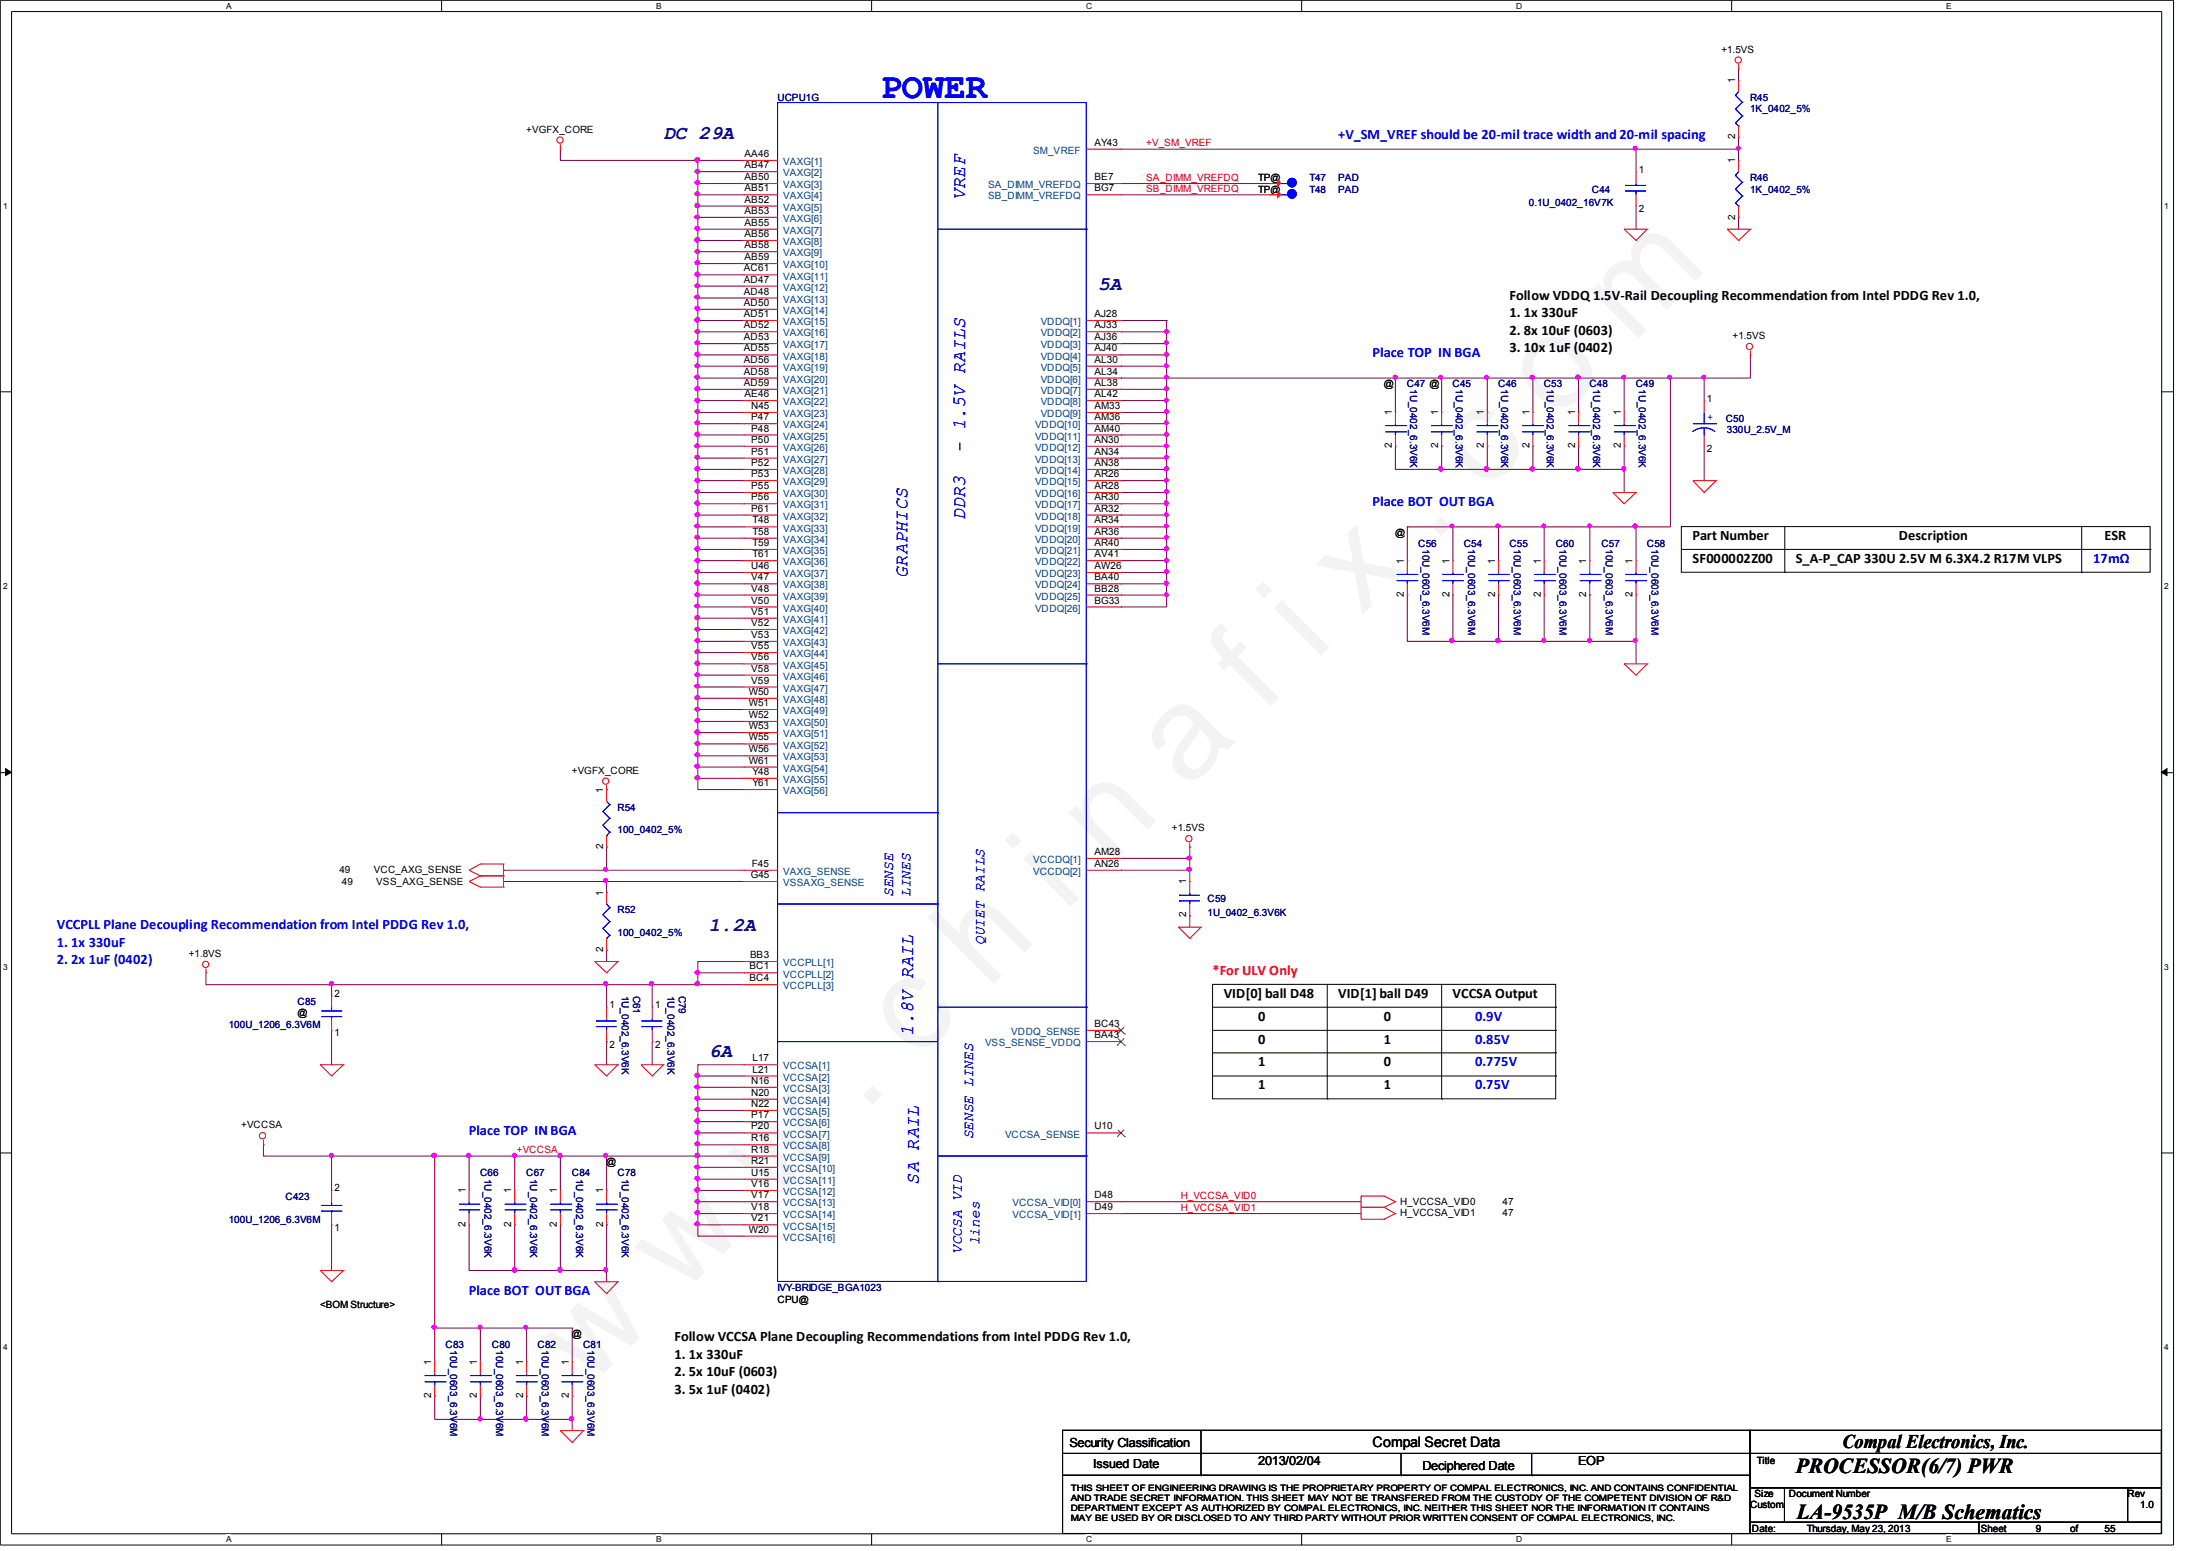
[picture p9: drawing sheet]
<svg xmlns="http://www.w3.org/2000/svg" width="297mm" height="210mm" viewBox="0 0 297 210" stroke-linecap="round" stroke-linejoin="round" font-family="sans-serif">
<defs><g id="words">
<text font-size="17.6" fill="#f0f" x="79.7" y="188" transform="rotate(-45 79.7 188)">w w w . c h i n a f i x . c o m</text>
<text font-size="4.9" fill="#00f" x="119.3" y="13.3">POWER</text>
<g font-size="2.9">
<text x="243.2" y="199.5">PROCESSOR(6/7) PWR</text>
<text x="243.4" y="205.7">LA-9535P M/B Schematics</text>
</g>
<g font-size="2.6" fill="#000080">
<text x="89.8" y="18.9">DC 29A</text>
<text x="148.8" y="39.3">5A</text>
<text x="96" y="126.1">1.2A</text>
<text x="96" y="143.1">6A</text>
</g>
<text font-size="2.6" x="249.6" y="196.1">Compal Electronics, Inc.</text>
<g font-size="2.5" fill="#00f">
<text x="130.7" y="27.1" transform="rotate(-90 130.7 27.1)">VREF</text>
<text x="130.7" y="61.3" transform="rotate(-90 130.7 61.3)">- 1.5V RAILS</text>
<text x="130.7" y="70.4" transform="rotate(-90 130.7 70.4)">DDR3</text>
<text x="122.9" y="78.2" transform="rotate(-90 122.9 78.2)">GRAPHICS</text>
<text x="123.7" y="140.2" transform="rotate(-90 123.7 140.2)">1.8V RAIL</text>
<text x="124.5" y="160.4" transform="rotate(-90 124.5 160.4)">SA RAIL</text>
</g>
<g font-size="2" fill="#00f">
<text x="121" y="121.4" transform="rotate(-90 121 121.4)">SENSE</text>
<text x="123.4" y="121.4" transform="rotate(-90 123.4 121.4)">LINES</text>
<text x="133.3" y="127.9" transform="rotate(-90 133.3 127.9)">QUIET RAILS</text>
<text x="131.8" y="154.3" transform="rotate(-90 131.8 154.3)">SENSE LINES</text>
<text x="130.3" y="169.8" transform="rotate(-90 130.3 169.8)">VCCSA VID</text>
<text x="132.7" y="168.6" transform="rotate(-90 132.7 168.6)">lines</text>
</g>
<g font-size="1.9" fill="#00f">
<text x="181.3" y="18.9">+V_SM_VREF should be 20-mil trace width and 20-mil spacing</text>
<text x="185.9" y="48.3">Place TOP IN BGA</text>
<text x="185.9" y="68.5">Place BOT OUT BGA</text>
<text x="283.5" y="76.2">17mΩ</text>
<text x="7.7" y="125.8">VCCPLL Plane Decoupling Recommendation from Intel PDDG Rev 1.0,</text>
<text x="7.7" y="128.2">1. 1x 330uF</text>
<text x="7.7" y="130.6">2. 2x 1uF (0402)</text>
<text x="199.8" y="141.3">0.85V</text>
<text x="199.8" y="138.2">0.9V</text>
<text x="199.8" y="147.5">0.75V</text>
<text x="199.8" y="144.4">0.775V</text>
<text x="63.5" y="153.7">Place TOP IN BGA</text>
<text x="63.5" y="175.3">Place BOT OUT BGA</text>
</g>
<g font-size="1.9">
<text x="204.5" y="40.6">Follow VDDQ 1.5V-Rail Decoupling Recommendation from Intel PDDG Rev 1.0,</text>
<text x="204.5" y="42.9">1. 1x 330uF</text>
<text x="204.5" y="45.3">2. 8x 10uF (0603)</text>
<text x="204.5" y="47.7">3. 10x 1uF (0402)</text>
<text x="229.3" y="73.1">Part Number</text>
<text x="229.3" y="76.2">SF000002Z00</text>
<text x="243.2" y="76.2">S_A-P_CAP 330U 2.5V M 6.3X4.2 R17M VLPS</text>
<text x="257.2" y="73.1">Description</text>
<text x="285.1" y="73.1">ESR</text>
<text x="165.8" y="135.1">VID[0] ball D48</text>
<text x="181.3" y="135.1">VID[1] ball D49</text>
<text x="196.8" y="135.1">VCCSA Output</text>
<text x="170.4" y="138.2">0</text>
<text x="170.4" y="141.3">0</text>
<text x="187.5" y="138.2">0</text>
<text x="187.5" y="141.3">1</text>
<text x="170.4" y="147.5">1</text>
<text x="170.4" y="144.4">1</text>
<text x="187.5" y="144.4">0</text>
<text x="187.5" y="147.5">1</text>
<text x="91.4" y="181.6">Follow VCCSA Plane Decoupling Recommendations from Intel PDDG Rev 1.0,</text>
<text x="91.4" y="184">1. 1x 330uF</text>
<text x="91.4" y="186.3">2. 5x 10uF (0603)</text>
<text x="91.4" y="188.7">3. 5x 1uF (0402)</text>
<text x="185.9" y="195.9">Compal Secret Data</text>
</g>
<text font-size="1.9" fill="#f00" x="164.3" y="132">*For ULV Only</text>
<g font-size="1.7">
<text x="144.9" y="195.9">Security Classification</text>
<text x="148.1" y="198.8">Issued Date</text>
<text x="170.4" y="198.4">2013/02/04</text>
<text x="192.7" y="199">Deciphered Date</text>
<text x="213.8" y="198.4">EOP</text>
</g>
<g font-size="1.4">
<text x="233.2" y="7.1">+1.5VS</text>
<text x="71.3" y="17.9">+VGFX_CORE</text>
<text x="100.8" y="21.3">AA46</text>
<text x="100.8" y="22.8">AB47</text>
<text x="148.3" y="19.7">AY43</text>
<text x="222" y="23.5">1</text>
<text x="100.8" y="24.4">AB50</text>
<text x="100.8" y="25.9">AB51</text>
<text x="100.8" y="27.4">AB52</text>
<text x="100.8" y="29">AB53</text>
<text x="148.3" y="24.4">BE7</text>
<text x="148.3" y="25.9">BG7</text>
<text x="170.4" y="26.1">TP@</text>
<text x="170.4" y="24.5">TP@</text>
<text x="222" y="28.7">2</text>
<text x="100.8" y="30.6">AB55</text>
<text x="100.8" y="32.1">AB56</text>
<text x="100.8" y="33.6">AB58</text>
<text x="100.8" y="35.2">AB59</text>
<text x="100.8" y="36.7">AC61</text>
<text x="100.8" y="38.3">AD47</text>
<text x="100.8" y="39.9">AD48</text>
<text x="100.8" y="41.4">AD50</text>
<text x="100.8" y="42.9">AD51</text>
<text x="100.8" y="44.4">AD52</text>
<text x="100.8" y="46.1">AD53</text>
<text x="100.8" y="47.6">AD55</text>
<text x="148.3" y="42.9">AJ28</text>
<text x="148.3" y="44.4">AJ33</text>
<text x="148.3" y="46.1">AJ36</text>
<text x="148.3" y="47.6">AJ40</text>
<text x="234.7" y="45.9">+1.5VS</text>
<text x="100.8" y="49.1">AD56</text>
<text x="100.8" y="50.7">AD58</text>
<text x="100.8" y="52.2">AD59</text>
<text x="100.8" y="53.8">AE46</text>
<text x="148.3" y="49.1">AL30</text>
<text x="148.3" y="50.7">AL34</text>
<text x="148.3" y="52.2">AL38</text>
<text x="148.3" y="53.8">AL42</text>
<text x="187.5" y="52.4">@</text>
<text x="101.8" y="55.4">N45</text>
<text x="101.8" y="56.9">P47</text>
<text x="101.8" y="58.4">P48</text>
<text x="101.8" y="59.9">P50</text>
<text x="148.3" y="55.4">AM33</text>
<text x="148.3" y="58.4">AM40</text>
<text x="148.3" y="59.9">AN30</text>
<text x="148.3" y="56.9">AM36</text>
<text x="231.2" y="54.4">1</text>
<text x="101.8" y="61.6">P51</text>
<text x="101.8" y="63.1">P52</text>
<text x="101.8" y="64.6">P53</text>
<text x="148.3" y="61.6">AN34</text>
<text x="148.3" y="63.1">AN38</text>
<text x="148.3" y="64.6">AR26</text>
<text x="231.2" y="61.2">2</text>
<text x="101.8" y="66.2">P55</text>
<text x="101.8" y="67.7">P56</text>
<text x="101.8" y="69.3">P61</text>
<text x="101.9" y="70.9">T48</text>
<text x="148.3" y="66.2">AR28</text>
<text x="148.3" y="67.7">AR30</text>
<text x="148.3" y="69.3">AR32</text>
<text x="148.3" y="70.9">AR34</text>
<text x="101.8" y="77">U46</text>
<text x="101.9" y="72.4">T58</text>
<text x="101.9" y="73.9">T59</text>
<text x="101.9" y="75.4">T61</text>
<text x="148.3" y="72.4">AR36</text>
<text x="148.3" y="73.9">AR40</text>
<text x="148.3" y="75.4">AV41</text>
<text x="148.3" y="77">AW26</text>
<text x="189" y="72.6">@</text>
<text x="101.8" y="78.6">V47</text>
<text x="101.8" y="80.1">V48</text>
<text x="101.8" y="81.7">V50</text>
<text x="101.8" y="83.2">V51</text>
<text x="148.3" y="78.6">BA40</text>
<text x="148.3" y="80.1">BB28</text>
<text x="148.3" y="81.7">BG33</text>
<text x="101.8" y="84.8">V52</text>
<text x="101.8" y="86.4">V53</text>
<text x="101.8" y="87.9">V55</text>
<text x="101.8" y="89.4">V56</text>
<text x="101.4" y="94.1">W50</text>
<text x="101.4" y="95.6">W51</text>
<text x="101.8" y="90.9">V58</text>
<text x="101.8" y="92.5">V59</text>
<text x="101.4" y="97.2">W52</text>
<text x="101.4" y="98.7">W53</text>
<text x="101.4" y="100.2">W55</text>
<text x="101.4" y="101.9">W56</text>
<text x="77.5" y="104.7">+VGFX_CORE</text>
<text x="101.4" y="103.4">W61</text>
<text x="101.9" y="104.9">Y48</text>
<text x="101.9" y="106.4">Y61</text>
<text x="158.7" y="112.5">+1.5VS</text>
<text x="46" y="118.2">49</text>
<text x="46.3" y="119.8">49</text>
<text x="50.6" y="118.2">VCC_AXG_SENSE</text>
<text x="51" y="119.8">VSS_AXG_SENSE</text>
<text x="101.7" y="118.9">G45</text>
<text x="101.9" y="117.3">F45</text>
<text x="148.3" y="115.7">AM28</text>
<text x="148.3" y="117.3">AN26</text>
<text x="25.6" y="129.5">+1.8VS</text>
<text x="101.5" y="131.2">BC1</text>
<text x="101.6" y="129.7">BB3</text>
<text x="40.3" y="137.6">@</text>
<text x="45.3" y="135">2</text>
<text x="82.6" y="136.5">1</text>
<text x="88.7" y="136.5">1</text>
<text x="101.5" y="132.8">BC4</text>
<text x="45.3" y="140.2">1</text>
<text x="82.6" y="141.8">2</text>
<text x="88.7" y="141.8">2</text>
<text x="101.9" y="143.7">L17</text>
<text x="148.2" y="140.5">BA43</text>
<text x="148.3" y="139">BC43</text>
<text x="101.8" y="148.3">N20</text>
<text x="101.8" y="149.9">N22</text>
<text x="101.8" y="146.7">N16</text>
<text x="101.9" y="145.2">L21</text>
<text x="32.7" y="152.7">+VCCSA</text>
<text x="101.8" y="151.4">P17</text>
<text x="101.8" y="152.9">P20</text>
<text x="101.8" y="154.5">R16</text>
<text x="148.2" y="152.9">U10</text>
<text x="45.3" y="161.3">2</text>
<text x="82.1" y="157.7">@</text>
<text x="101.8" y="157.6">R21</text>
<text x="101.8" y="160.7">V16</text>
<text x="101.8" y="156">R18</text>
<text x="101.8" y="159.2">U15</text>
<text x="45.3" y="166.6">1</text>
<text x="101.4" y="166.9">W20</text>
<text x="101.8" y="162.2">V17</text>
<text x="101.8" y="163.8">V18</text>
<text x="101.8" y="165.4">V21</text>
<text x="148.3" y="163.8">D49</text>
<text x="148.3" y="162.2">D48</text>
<text x="189.7" y="164.7">H_VCCSA_VID1</text>
<text x="189.7" y="163.2">H_VCCSA_VID0</text>
<text x="203.5" y="164.7">47</text>
<text x="203.5" y="163.2">47</text>
<text x="43.3" y="177.1">&lt;BOM Structure&gt;</text>
<text x="105.3" y="176.4">CPU@</text>
<text x="77.5" y="181">@</text>
<text x="237.7" y="202.7">Size</text>
<text x="238" y="198.2">Title</text>
<text x="242.3" y="202.7">Document Number</text>
<text x="288.2" y="202.7">Rev</text>
<text x="237.1" y="204.2">Custom</text>
<text x="237.3" y="207.3">Date:</text>
<text x="244.8" y="207.3">Thursday, May 23, 2013</text>
<text x="268.3" y="207.3">Sheet</text>
<text x="275.8" y="207.3">9</text>
<text x="280.4" y="207.3">of</text>
<text x="285.1" y="207.3">55</text>
<text x="289.9" y="204.2">1.0</text>
</g>
<g font-size="1.4" fill="#000080">
<text x="105.3" y="13.6">UCPU1G</text>
<text x="237.1" y="13.6">R45</text>
<text x="237.1" y="15.2">1K_0402_5%</text>
<text x="177.4" y="26.1">T48</text>
<text x="177.4" y="24.5">T47</text>
<text x="181.3" y="26.1">PAD</text>
<text x="181.3" y="24.5">PAD</text>
<text x="207.1" y="27.9">0.1U_0402_16V7K</text>
<text x="215.6" y="26.1">C44</text>
<text x="237.1" y="24.5">R46</text>
<text x="237.1" y="26.1">1K_0402_5%</text>
<text x="190.6" y="52.4">C47 @</text>
<text x="196.8" y="52.4">C45</text>
<text x="202.9" y="52.4">C46</text>
<text x="209.1" y="52.4">C53</text>
<text x="215.3" y="52.4">C48</text>
<text x="221.6" y="52.4">C49</text>
<text x="233.8" y="57.1">C50</text>
<text x="233.9" y="58.6">330U_2.5V_M</text>
<text x="192.1" y="74.1">C56</text>
<text x="198.3" y="74.1">C54</text>
<text x="204.5" y="74.1">C55</text>
<text x="210.7" y="74.1">C60</text>
<text x="216.9" y="74.1">C57</text>
<text x="223.1" y="74.1">C58</text>
<text x="83.6" y="109.7">R54</text>
<text x="83.6" y="112.8">100_0402_5%</text>
<text x="83.6" y="123.6">R52</text>
<text x="163.6" y="122.1">C59</text>
<text x="163.6" y="124">1U_0402_6.3V6K</text>
<text x="83.6" y="126.7">100_0402_5%</text>
<text x="40.3" y="136.1">C85</text>
<text x="31" y="139.1">100U_1206_6.3V6M</text>
<text x="65" y="159.3">C66</text>
<text x="71.3" y="159.3">C67</text>
<text x="77.5" y="159.3">C84</text>
<text x="83.6" y="159.3">C78</text>
<text x="31" y="165.5">100U_1206_6.3V6M</text>
<text x="38.7" y="162.4">C423</text>
<text x="105.3" y="174.8">IVY-BRIDGE_BGA1023</text>
<text x="60.4" y="182.5">C83</text>
<text x="66.6" y="182.5">C80</text>
<text x="72.8" y="182.5">C82</text>
<text x="79" y="182.5">C81</text>
</g>
<g font-size="1.4" fill="#004080">
<text x="106.1" y="22.4">VAXG[1]</text>
<text x="106.1" y="23.9">VAXG[2]</text>
<text x="140" y="20.8">SM_VREF</text>
<text x="106.1" y="25.5">VAXG[3]</text>
<text x="106.1" y="27">VAXG[4]</text>
<text x="106.1" y="28.5">VAXG[5]</text>
<text x="133.9" y="25.5">SA_DIMM_VREFDQ</text>
<text x="133.9" y="27">SB_DIMM_VREFDQ</text>
<text x="106.1" y="30.1">VAXG[6]</text>
<text x="106.1" y="31.7">VAXG[7]</text>
<text x="106.1" y="33.2">VAXG[8]</text>
<text x="106.1" y="34.7">VAXG[9]</text>
<text x="106.1" y="36.3">VAXG[10]</text>
<text x="106.1" y="37.8">VAXG[11]</text>
<text x="106.1" y="39.4">VAXG[12]</text>
<text x="106.1" y="41">VAXG[13]</text>
<text x="106.1" y="42.5">VAXG[14]</text>
<text x="106.1" y="44">VAXG[15]</text>
<text x="106.1" y="45.6">VAXG[16]</text>
<text x="106.1" y="47.2">VAXG[17]</text>
<text x="141" y="44">VDDQ[1]</text>
<text x="141" y="45.6">VDDQ[2]</text>
<text x="141" y="47.2">VDDQ[3]</text>
<text x="106.1" y="48.7">VAXG[18]</text>
<text x="106.1" y="50.2">VAXG[19]</text>
<text x="106.1" y="51.8">VAXG[20]</text>
<text x="106.1" y="53.3">VAXG[21]</text>
<text x="141" y="48.7">VDDQ[4]</text>
<text x="141" y="50.2">VDDQ[5]</text>
<text x="141" y="51.8">VDDQ[6]</text>
<text x="141" y="53.3">VDDQ[7]</text>
<text x="106.1" y="54.9">VAXG[22]</text>
<text x="106.1" y="56.5">VAXG[23]</text>
<text x="106.1" y="58">VAXG[24]</text>
<text x="106.1" y="59.5">VAXG[25]</text>
<text x="140.2" y="59.5">VDDQ[11]</text>
<text x="140.2" y="58">VDDQ[10]</text>
<text x="141" y="54.9">VDDQ[8]</text>
<text x="141" y="56.5">VDDQ[9]</text>
<text x="106.1" y="61">VAXG[26]</text>
<text x="106.1" y="62.7">VAXG[27]</text>
<text x="106.1" y="64.2">VAXG[28]</text>
<text x="106.1" y="65.7">VAXG[29]</text>
<text x="140.2" y="61">VDDQ[12]</text>
<text x="140.2" y="62.7">VDDQ[13]</text>
<text x="140.2" y="64.2">VDDQ[14]</text>
<text x="140.2" y="65.7">VDDQ[15]</text>
<text x="106.1" y="67.3">VAXG[30]</text>
<text x="106.1" y="68.8">VAXG[31]</text>
<text x="106.1" y="70.4">VAXG[32]</text>
<text x="106.1" y="72">VAXG[33]</text>
<text x="140.2" y="67.3">VDDQ[16]</text>
<text x="140.2" y="68.8">VDDQ[17]</text>
<text x="140.2" y="70.4">VDDQ[18]</text>
<text x="140.2" y="72">VDDQ[19]</text>
<text x="106.1" y="73.5">VAXG[34]</text>
<text x="106.1" y="75">VAXG[35]</text>
<text x="106.1" y="76.5">VAXG[36]</text>
<text x="140.2" y="73.5">VDDQ[20]</text>
<text x="140.2" y="75">VDDQ[21]</text>
<text x="140.2" y="76.5">VDDQ[22]</text>
<text x="106.1" y="78.1">VAXG[37]</text>
<text x="106.1" y="79.7">VAXG[38]</text>
<text x="106.1" y="81.2">VAXG[39]</text>
<text x="106.1" y="82.8">VAXG[40]</text>
<text x="140.2" y="78.1">VDDQ[23]</text>
<text x="140.2" y="79.7">VDDQ[24]</text>
<text x="140.2" y="81.2">VDDQ[25]</text>
<text x="140.2" y="82.8">VDDQ[26]</text>
<text x="106.1" y="84.3">VAXG[41]</text>
<text x="106.1" y="85.9">VAXG[42]</text>
<text x="106.1" y="87.5">VAXG[43]</text>
<text x="106.1" y="89">VAXG[44]</text>
<text x="106.1" y="90.5">VAXG[45]</text>
<text x="106.1" y="92">VAXG[46]</text>
<text x="106.1" y="93.6">VAXG[47]</text>
<text x="106.1" y="95.2">VAXG[48]</text>
<text x="106.1" y="96.7">VAXG[49]</text>
<text x="106.1" y="98.3">VAXG[50]</text>
<text x="106.1" y="99.8">VAXG[51]</text>
<text x="106.1" y="101.3">VAXG[52]</text>
<text x="106.1" y="103">VAXG[53]</text>
<text x="106.1" y="104.5">VAXG[54]</text>
<text x="106.1" y="106">VAXG[55]</text>
<text x="106.1" y="107.5">VAXG[56]</text>
<text x="106.1" y="118.4">VAXG_SENSE</text>
<text x="106.1" y="120">VSSAXG_SENSE</text>
<text x="140" y="116.8">VCCDQ[1]</text>
<text x="140" y="118.4">VCCDQ[2]</text>
<text x="106.1" y="130.8">VCCPLL[1]</text>
<text x="106.1" y="132.3">VCCPLL[2]</text>
<text x="106.1" y="133.9">VCCPLL[3]</text>
<text x="133.4" y="141.6">VSS_SENSE_VDDQ</text>
<text x="137" y="140.1">VDDQ_SENSE</text>
<text x="106.1" y="144.8">VCCSA[1]</text>
<text x="106.1" y="149.4">VCCSA[4]</text>
<text x="106.1" y="146.3">VCCSA[2]</text>
<text x="106.1" y="147.8">VCCSA[3]</text>
<text x="106.1" y="151">VCCSA[5]</text>
<text x="106.1" y="152.5">VCCSA[6]</text>
<text x="106.1" y="154">VCCSA[7]</text>
<text x="106.1" y="155.6">VCCSA[8]</text>
<text x="136.1" y="154">VCCSA_SENSE</text>
<text x="106.1" y="158.7">VCCSA[10]</text>
<text x="106.1" y="161.8">VCCSA[12]</text>
<text x="106.1" y="157.1">VCCSA[9]</text>
<text x="106.1" y="160.3">VCCSA[11]</text>
<text x="106.1" y="163.3">VCCSA[13]</text>
<text x="106.1" y="164.9">VCCSA[14]</text>
<text x="106.1" y="166.5">VCCSA[15]</text>
<text x="106.1" y="168">VCCSA[16]</text>
<text x="137.2" y="164.9">VCCSA_VID[1]</text>
<text x="137.2" y="163.3">VCCSA_VID[0]</text>
</g>
<g font-size="1.4" fill="#f00">
<text x="155.3" y="19.8">+V_SM_VREF</text>
<text x="155.3" y="26">SB_DIMM_VREFDQ</text>
<text x="155.3" y="24.5">SA_DIMM_VREFDQ</text>
<text x="70" y="156.1">+VCCSA</text>
<text x="159.9" y="163.9">H_VCCSA_VID1</text>
<text x="159.9" y="162.3">H_VCCSA_VID0</text>
</g>
<text font-size="1.4" fill="#00f" x="231.3" y="56.8">+</text>
<g font-size="1.3">
<text x="235" y="11.3" transform="rotate(-90 235 11.3)">1</text>
<text x="235" y="22.1" transform="rotate(-90 235 22.1)">1</text>
<text x="235" y="18.9" transform="rotate(-90 235 18.9)">2</text>
<text x="235" y="29.7" transform="rotate(-90 235 29.7)">2</text>
<text x="188.6" y="56.2" transform="rotate(-90 188.6 56.2)">1</text>
<text x="194.8" y="56.2" transform="rotate(-90 194.8 56.2)">1</text>
<text x="201" y="56.2" transform="rotate(-90 201 56.2)">1</text>
<text x="207.2" y="56.2" transform="rotate(-90 207.2 56.2)">1</text>
<text x="213.4" y="56.2" transform="rotate(-90 213.4 56.2)">1</text>
<text x="219.5" y="56.2" transform="rotate(-90 219.5 56.2)">1</text>
<text x="188.6" y="60.7" transform="rotate(-90 188.6 60.7)">2</text>
<text x="194.8" y="60.7" transform="rotate(-90 194.8 60.7)">2</text>
<text x="201" y="60.7" transform="rotate(-90 201 60.7)">2</text>
<text x="207.2" y="60.7" transform="rotate(-90 207.2 60.7)">2</text>
<text x="213.4" y="60.7" transform="rotate(-90 213.4 60.7)">2</text>
<text x="219.5" y="60.7" transform="rotate(-90 219.5 60.7)">2</text>
<text x="190.2" y="76.4" transform="rotate(-90 190.2 76.4)">1</text>
<text x="196.3" y="76.4" transform="rotate(-90 196.3 76.4)">1</text>
<text x="202.5" y="76.4" transform="rotate(-90 202.5 76.4)">1</text>
<text x="208.7" y="76.4" transform="rotate(-90 208.7 76.4)">1</text>
<text x="214.9" y="76.4" transform="rotate(-90 214.9 76.4)">1</text>
<text x="221.1" y="76.4" transform="rotate(-90 221.1 76.4)">1</text>
<text x="190.2" y="80.9" transform="rotate(-90 190.2 80.9)">2</text>
<text x="196.3" y="80.9" transform="rotate(-90 196.3 80.9)">2</text>
<text x="202.5" y="80.9" transform="rotate(-90 202.5 80.9)">2</text>
<text x="208.7" y="80.9" transform="rotate(-90 208.7 80.9)">2</text>
<text x="214.9" y="80.9" transform="rotate(-90 214.9 80.9)">2</text>
<text x="221.1" y="80.9" transform="rotate(-90 221.1 80.9)">2</text>
<text x="81.7" y="107.4" transform="rotate(-90 81.7 107.4)">1</text>
<text x="81.7" y="115" transform="rotate(-90 81.7 115)">2</text>
<text x="160.7" y="119.7" transform="rotate(-90 160.7 119.7)">1</text>
<text x="81.7" y="121.2" transform="rotate(-90 81.7 121.2)">1</text>
<text x="160.7" y="124.2" transform="rotate(-90 160.7 124.2)">2</text>
<text x="81.7" y="128.9" transform="rotate(-90 81.7 128.9)">2</text>
<text x="63.1" y="161.5" transform="rotate(-90 63.1 161.5)">1</text>
<text x="69.3" y="161.5" transform="rotate(-90 69.3 161.5)">1</text>
<text x="75.4" y="161.5" transform="rotate(-90 75.4 161.5)">1</text>
<text x="81.7" y="161.5" transform="rotate(-90 81.7 161.5)">1</text>
<text x="63.1" y="166.1" transform="rotate(-90 63.1 166.1)">2</text>
<text x="69.3" y="166.1" transform="rotate(-90 69.3 166.1)">2</text>
<text x="75.4" y="166.1" transform="rotate(-90 75.4 166.1)">2</text>
<text x="81.7" y="166.1" transform="rotate(-90 81.7 166.1)">2</text>
<text x="58.4" y="184.8" transform="rotate(-90 58.4 184.8)">1</text>
<text x="64.6" y="184.8" transform="rotate(-90 64.6 184.8)">1</text>
<text x="70.9" y="184.8" transform="rotate(-90 70.9 184.8)">1</text>
<text x="77" y="184.8" transform="rotate(-90 77 184.8)">1</text>
<text x="58.4" y="189.3" transform="rotate(-90 58.4 189.3)">2</text>
<text x="64.6" y="189.3" transform="rotate(-90 64.6 189.3)">2</text>
<text x="70.9" y="189.3" transform="rotate(-90 70.9 189.3)">2</text>
<text x="77" y="189.3" transform="rotate(-90 77 189.3)">2</text>
</g>
<g font-size="1.3" fill="#000080">
<text x="191" y="52.7" transform="rotate(90 191 52.7)">1U_0402_6.3V6K</text>
<text x="197.2" y="52.7" transform="rotate(90 197.2 52.7)">1U_0402_6.3V6K</text>
<text x="203.4" y="52.7" transform="rotate(90 203.4 52.7)">1U_0402_6.3V6K</text>
<text x="209.5" y="52.7" transform="rotate(90 209.5 52.7)">1U_0402_6.3V6K</text>
<text x="215.8" y="52.7" transform="rotate(90 215.8 52.7)">1U_0402_6.3V6K</text>
<text x="222" y="52.7" transform="rotate(90 222 52.7)">1U_0402_6.3V6K</text>
<text x="192.7" y="74.3" transform="rotate(90 192.7 74.3)">10U_0603_6.3V6M</text>
<text x="198.9" y="74.3" transform="rotate(90 198.9 74.3)">10U_0603_6.3V6M</text>
<text x="205.1" y="74.3" transform="rotate(90 205.1 74.3)">10U_0603_6.3V6M</text>
<text x="211.2" y="74.3" transform="rotate(90 211.2 74.3)">10U_0603_6.3V6M</text>
<text x="217.5" y="74.3" transform="rotate(90 217.5 74.3)">10U_0603_6.3V6M</text>
<text x="223.7" y="74.3" transform="rotate(90 223.7 74.3)">10U_0603_6.3V6M</text>
<text x="84.2" y="134.8" transform="rotate(90 84.2 134.8)">1U_0402_6.3V6K</text>
<text x="85.8" y="134.8" transform="rotate(90 85.8 134.8)">C61</text>
<text x="90.4" y="134.8" transform="rotate(90 90.4 134.8)">1U_0402_6.3V6K</text>
<text x="91.9" y="134.8" transform="rotate(90 91.9 134.8)">C79</text>
<text x="65.6" y="159.6" transform="rotate(90 65.6 159.6)">1U_0402_6.3V6K</text>
<text x="71.8" y="159.6" transform="rotate(90 71.8 159.6)">1U_0402_6.3V6K</text>
<text x="78.1" y="159.6" transform="rotate(90 78.1 159.6)">1U_0402_6.3V6K</text>
<text x="84.2" y="159.6" transform="rotate(90 84.2 159.6)">1U_0402_6.3V6K</text>
<text x="61" y="182.8" transform="rotate(90 61 182.8)">10U_0603_6.3V6M</text>
<text x="67.2" y="182.8" transform="rotate(90 67.2 182.8)">10U_0603_6.3V6M</text>
<text x="73.4" y="182.8" transform="rotate(90 73.4 182.8)">10U_0603_6.3V6M</text>
<text x="79.6" y="182.8" transform="rotate(90 79.6 182.8)">10U_0603_6.3V6M</text>
</g>
<g font-size="1.2">
<text x="145" y="201.8">THIS SHEET OF ENGINEERING DRAWING IS THE PROPRIETARY PROPERTY OF COMPAL ELECTRONICS, INC. AND CONTAINS CONFIDENTIAL</text>
<text x="145" y="203.2">AND TRADE SECRET INFORMATION. THIS SHEET MAY NOT BE TRANSFERED FROM THE CUSTODY OF THE COMPETENT DIVISION OF R&amp;D</text>
<text x="145" y="204.6">DEPARTMENT EXCEPT AS AUTHORIZED BY COMPAL ELECTRONICS, INC. NEITHER THIS SHEET NOR THE INFORMATION IT CONTAINS</text>
<text x="145" y="205.9">MAY BE USED BY OR DISCLOSED TO ANY THIRD PARTY WITHOUT PRIOR WRITTEN CONSENT OF COMPAL ELECTRONICS, INC.</text>
</g>
<g font-size="1.1">
<text x="30.6" y="1.2">A</text>
<text x="88.9" y="1.2">B</text>
<text x="147.1" y="1.2">C</text>
<text x="205.4" y="1.2">D</text>
<text x="263.6" y="1.2">E</text>
<text x=".4" y="28.3">1</text>
<text x="293.2" y="28.3">1</text>
<text x=".4" y="79.8">2</text>
<text x="293.2" y="79.8">2</text>
<text x=".4" y="131.3">3</text>
<text x="293.2" y="131.3">3</text>
<text x=".4" y="182.8">4</text>
<text x="293.2" y="182.8">4</text>
<text x="30.6" y="208.8">A</text>
<text x="88.9" y="208.8">B</text>
<text x="147.1" y="208.8">C</text>
<text x="205.4" y="208.8">D</text>
<text x="263.6" y="208.8">E</text>
</g>
</g></defs>
<path d="M0 0h294.4v209.2h-294.4zM1.6 1.6h291.2v206h-291.2z" fill="none" stroke="#000" stroke-width=".14"/>
<g fill="#fff">
<path d="M30.6 .2h.6v1.2h-.6z"/>
<path d="M30.6 207.8h.6v1.2h-.6z"/>
</g>
<path d="M59.8 0v1.6M59.8 207.6v1.6" fill="none" stroke="#000" stroke-width=".14"/>
<g fill="#fff">
<path d="M88.9 .2h.7v1.2h-.7z"/>
<path d="M88.9 207.8h.7v1.2h-.7z"/>
</g>
<path d="M118.1 0v1.6M118.1 207.6v1.6" fill="none" stroke="#000" stroke-width=".14"/>
<g fill="#fff">
<path d="M147.2 .2h.7v1.2h-.7z"/>
<path d="M147.2 207.8h.7v1.2h-.7z"/>
</g>
<path d="M176.3 0v1.6M176.3 207.6v1.6" fill="none" stroke="#000" stroke-width=".14"/>
<g fill="#fff">
<path d="M205.4 .2h.8v1.2h-.8z"/>
<path d="M205.4 207.8h.8v1.2h-.8z"/>
</g>
<path d="M234.6 0v1.6M234.6 207.6v1.6" fill="none" stroke="#000" stroke-width=".14"/>
<g fill="#fff">
<path d="M263.7 .2h.6v1.2h-.6z"/>
<path d="M263.7 207.8h.6v1.2h-.6z"/>
<path d="M.4 27.3h.6v1.2h-.6z"/>
<path d="M293.2 27.3h.6v1.2h-.6z"/>
<path d="M.4 78.7h.6v1.3h-.6z"/>
<path d="M293.2 78.7h.6v1.3h-.6z"/>
</g>
<path d="M0 53h1.6M292.8 53h1.5" fill="none" stroke="#000" stroke-width=".14"/>
<g fill="#fff">
<path d="M.4 130.3h.6v1.3h-.6z"/>
<path d="M293.2 130.3h.6v1.3h-.6z"/>
</g>
<path d="M0 104.6h1.6M292.8 104.6h1.5" fill="none" stroke="#000" stroke-width=".14"/>
<path d="M.8 104.1l.7 .5-.7 .4zM292.8 104.6l.7-.5v.9z" fill="#000" stroke="#000" stroke-width=".14"/>
<g fill="#fff">
<path d="M.4 181.8h.6v1.2h-.6z"/>
<path d="M293.2 181.8h.6v1.2h-.6z"/>
</g>
<g fill="none" stroke="#000" stroke-width=".14">
<path d="M227.8 71.3h63.5v6.2h-63.5zM227.8 74.4h63.5M241.8 77.5h.1M241.8 71.3v6.2M282 77.5h.1M282 71.3v6.2M291.3 74.4h.1M164.3 133.3h46.4v15.5h-46.4zM164.3 136.4h46.5M164.3 139.5h46.5M0 156.1h1.6M164.3 145.7h46.5"/>
<path d="M164.3 142.5h46.5M292.8 156.1h1.5M143.9 193.6h93.2v3.2h-93.2zM143.9 196.8h93.2v2.9h-93.2zM143.9 199.7h93.2v7.9h-93.2zM162.7 196.8h.1M162.7 199.8h.1M162.7 193.7v6.1M189.8 199.8h.1M189.8 196.8v3M207.5 199.8h.1M207.5 196.8v3"/>
<path d="M237.1 193.6h55.7v3.2h-55.7zM237.1 196.8h55.7v4.6h-55.7zM237.1 201.4h4.6v4.7h-4.6zM237.1 206.1h31v1.5h-31zM241.7 201.4h46.5v4.7h-46.5zM268.1 206.1h24.7v1.5h-24.7zM288.2 201.4h4.6v4.7h-4.6z"/>
</g>
<g fill="none" stroke="#800040" stroke-width=".14">
<path d="M235.5 9.4h.1M235.5 18.6h.1M235.5 9.4v1.5M235.5 18.6v3.1M75.9 21.7h.1M75.9 20.2h.1M75.9 21.7h24.8M75.9 20.2v1.5M94.5 23.2h.1M94.5 21.7h.1M94.5 21.7v3.1M94.5 23.2h6.2"/>
<path d="M151.8 20.2h.1M151.8 20.2h83.7M221.6 20.2h.1M221.6 20.2v3M235.5 20.2h.1M158 51.2h31M237.1 48h.1M237.1 48v3.2h-6.3M27.9 133.3h.1M27.9 131.7h.1M27.9 133.3h54.3M27.9 131.7v1.6"/>
<path d="M44.9 133.3h.1M44.9 133.3v1.5M44.9 139.5v4.6M35.7 155h.1M35.7 156.5h.1M35.7 156.5h34M35.7 155v1.5M44.9 156.5h.1M44.9 144.1h.1M44.9 156.5v4.7M58.9 156.5h.1M58.9 156.5v27.9"/>
<path d="M63.5 156.5h.1M63.5 156.5v4.7M44.9 172h.1M44.9 165.8v6.2M58.9 179.8h.1M58.9 179.8h12.4M63.5 165.8h.1M63.5 172h.1M63.5 165.8v6.2M63.5 172h6.2M65.1 179.8h.1M65.1 179.8v4.6"/>
<path d="M151.8 164.3h32.6M151.8 162.7h32.6M58.9 189h.1M58.9 189v3.2h12.4M65.1 189h.1M65.1 192.2h.1M65.1 189v3.2"/>
</g>
<g fill="#f0f" stroke="#f0f" stroke-width=".14">
<circle cx="235.5" cy="20.1" r=".25"/>
<circle cx="221.5" cy="20.1" r=".25"/>
<circle cx="65" cy="179.7" r=".25"/>
<circle cx="44.9" cy="133.2" r=".25"/>
<circle cx="58.8" cy="156.4" r=".3"/>
<circle cx="94.5" cy="23.2" r=".28"/>
<circle cx="94.4" cy="21.6" r=".3"/>
<circle cx="44.9" cy="156.4" r=".28"/>
<circle cx="63.5" cy="156.4" r=".3"/>
<circle cx="65" cy="192.1" r=".28"/>
<circle cx="58.8" cy="179.7" r=".28"/>
</g>
<g fill="none" stroke="#f00" stroke-width=".14">
<path d="M75.9 19.5v.7M235.5 9.4h.1M235.5 10.9h.1M235.5 18.6h.1M235.5 8.7v.7M235.5 10.9v1.5M235.5 17.1v1.5M75.9 20.2h.1M100.7 21.7h.1M100.7 23.2h.1M100.7 21.7h4.7M100.7 23.2h4.7"/>
<path d="M147.2 20.2h4.6M151.8 20.2h.1M221.6 23.2h.1M221.6 23.2v1.6M234 31h3.1M235.5 21.7h.1M235.5 21.7v1.5M237.1 31h.1M237.1 31l-1.6 1.6M237.1 48h.1M237.1 47.5v.5M63.5 117.8h.1"/>
<path d="M63.5 119.3h.1M63.5 117.8l1.6 .8M63.5 119.3l1.6 .8M65.1 117h.1M65.1 118.6h.1M65.1 117l-1.6 .8M65.1 117h3.1M65.1 118.6h3.1M65.1 118.6l-1.6 .7M27.9 131.7h.1M27.9 131.1v.6M44.9 139.5h.1"/>
<path d="M44.9 134.8h.1M44.9 134.8v1.6M44.9 137.9v1.6M65.1 120.1h.1M65.1 120.1h3.1M35.7 155h.1M35.7 154.3v.7M43.4 144.1h.1M43.4 144.1h3.1M43.4 144.1l1.5 1.6M44.9 145.7h.1M46.5 144.1h.1"/>
<path d="M46.5 144.1l-1.6 1.6M43.4 172h.1M43.4 172h3.1M43.4 172l1.5 1.5M44.9 173.5h.1M44.9 165.8h.1M44.9 161.2h.1M44.9 161.2v1.5M44.9 164.3v1.5M46.5 172h.1M46.5 172l-1.6 1.5M63.5 161.2h.1"/>
<path d="M63.5 165.8h.1M63.5 161.2v1.5M63.5 164.3v1.5M58.9 184.4h.1M58.9 189h.1M58.9 184.4v1.6M58.9 187.5v1.5M65.1 184.4h.1M65.1 189h.1M65.1 184.4v1.6M65.1 187.5v1.5M75.9 193.7l1.6 1.6"/>
<path d="M77.5 195.3h.1M79 193.7l-1.5 1.6"/>
<circle cx="75.9" cy="19" r=".42"/>
<circle cx="235.5" cy="8.1" r=".42"/>
<circle cx="237" cy="46.9" r=".42"/>
<circle cx="27.9" cy="130.6" r=".42"/>
<circle cx="35.6" cy="153.8" r=".42"/>
</g>
<g fill="none" stroke="#00f" stroke-width=".14">
<path d="M105.3 13.9h41.9v159.6h-41.9zM127 13.9v159.6M235.1 12.9h.1M235.1 14.8h.1M235.1 16.6h.1M235.1 12.9l.9 .9M235.1 14.8l.9 .9M235.1 16.6l.4 .5M235.5 17.1h.1M235.5 12.4l-.4 .5M236 13.8h.1M236 15.7h.1"/>
<path d="M236 13.8l-.9 1M236 15.7l-.9 .9M235.1 23.7h.1M235.1 23.7l.9 1M235.5 23.2l-.4 .5M43.6 136.9h.1M43.6 137.6h.1M43.6 136.9h2.8M43.6 137.6h2.8M44.9 137.6h.1M44.9 136.9h.1M44.9 136.4v.5"/>
<path d="M44.9 137.6v.3M43.6 163.2h.1M43.6 164h.1M43.6 163.2h2.8M43.6 164h2.8M44.9 164h.1M44.9 163.2h.1M44.9 162.7v.5M44.9 164v.3M62.2 163.8h2.7M62.2 163h2.7M63.5 163h.1"/>
<path d="M63.5 163.8h.1M63.5 162.7v.3M63.5 163.8v.5M64.9 163.8h.1M64.9 163h.1M57.5 187.1h2.8M57.5 186.2h2.8M58.9 186.2h.1M58.9 187.1h.1M58.9 186v.2M58.9 187.1v.4M60.3 187.1h.1"/>
<path d="M60.3 186.2h.1M63.7 187.1h2.8M63.7 186.2h2.8M65.1 186.2h.1M65.1 187.1h.1M65.1 186v.2M65.1 187.1v.4M66.5 187.1h.1M66.5 186.2h.1"/>
</g>
<circle cx="175" cy="24.7" r=".59" fill="#00f" stroke="#00f" stroke-width=".14"/>
<use href="#words"/>
</svg>
